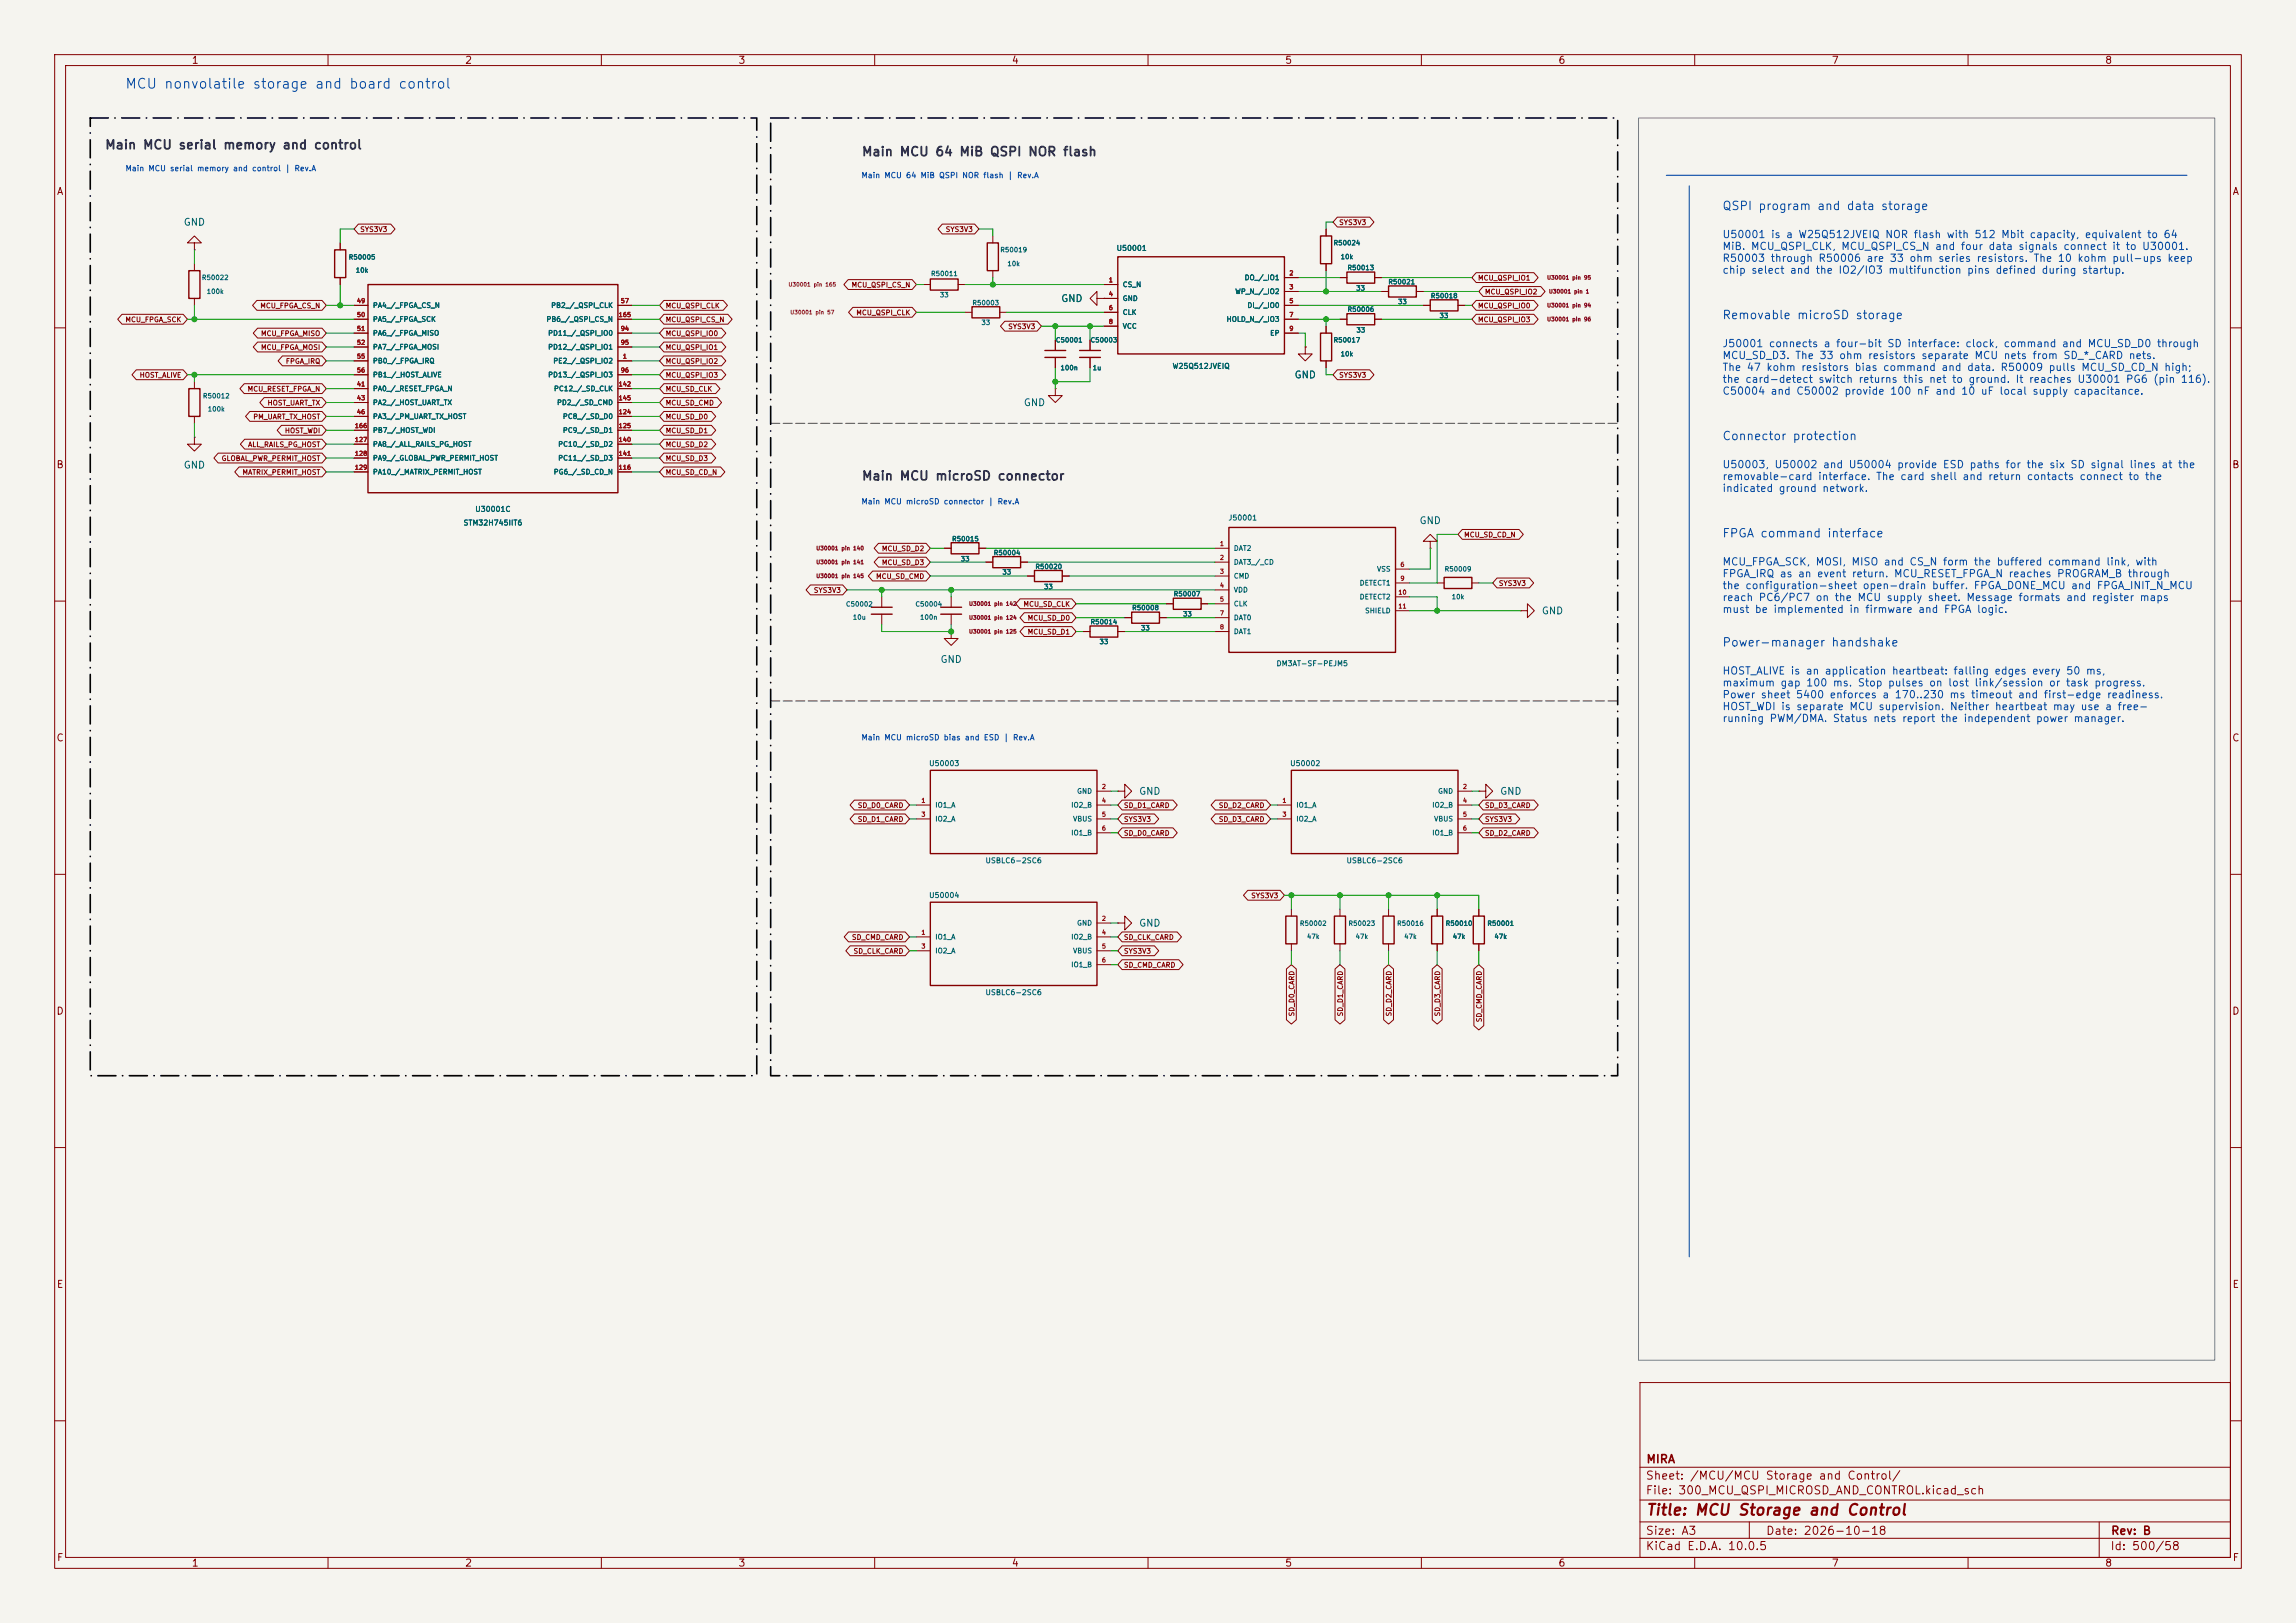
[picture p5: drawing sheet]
<svg xmlns="http://www.w3.org/2000/svg" width="420mm" height="297mm" viewBox="0 0 420 297" stroke-linecap="round" stroke-linejoin="round" font-family="sans-serif">
<defs><g id="words">
<text font-size="2" fill="#840000" x="301" y="277.8">Title: MCU Storage and Control</text>
<text font-size="1.8" fill="#0046a0" x="22.8" y="16.7">MCU nonvolatile storage and board control</text>
<g font-size="1.6" fill="#192f48">
<text x="19.1" y="27.7">Main MCU serial memory and control</text>
<text x="157.5" y="29">Main MCU 64 MiB QSPI NOR flash</text>
<text x="157.5" y="88.3">Main MCU microSD connector</text>
</g>
<g font-size="1.5" fill="#0046a0">
<text x="314.9" y="38.8">QSPI program and data storage</text>
<text x="314.9" y="58.8">Removable microSD storage</text>
<text x="314.9" y="80.9">Connector protection</text>
<text x="314.9" y="98.7">FPGA command interface</text>
<text x="314.9" y="118.7">Power-manager handshake</text>
</g>
<g font-size="1.5" fill="#840000">
<text x="301" y="268.1">MIRA</text>
<text x="300.9" y="273.8">File: 300_MCU_QSPI_MICROSD_AND_CONTROL.kicad_sch</text>
<text x="300.9" y="271.1">Sheet: /MCU/MCU Storage and Control/</text>
<text x="300.9" y="281.2">Size: A3</text>
<text x="322.9" y="281.2">Date: 2026-10-18</text>
<text x="386" y="281.2">Rev: B</text>
<text x="300.9" y="284">KiCad E.D.A. 10.0.5</text>
<text x="385.9" y="284">Id: 500/58</text>
</g>
<g font-size="1.3" fill="#840000">
<text x="35" y="12">1</text>
<text x="85" y="12">2</text>
<text x="135" y="12">3</text>
<text x="185" y="12">4</text>
<text x="235" y="12">5</text>
<text x="285" y="12">6</text>
<text x="335" y="12">7</text>
<text x="385" y="12">8</text>
<text x="10.3" y="36">A</text>
<text x="408.3" y="36">A</text>
<text x="10.2" y="86">B</text>
<text x="408.2" y="86">B</text>
<text x="10.2" y="136">C</text>
<text x="408.2" y="136">C</text>
<text x="10.2" y="186">D</text>
<text x="408.2" y="186">D</text>
<text x="10.3" y="236">E</text>
<text x="408.3" y="236">E</text>
<text x="10.3" y="286">F</text>
<text x="35" y="287">1</text>
<text x="85" y="287">2</text>
<text x="135" y="287">3</text>
<text x="185" y="287">4</text>
<text x="235" y="287">5</text>
<text x="285" y="287">6</text>
<text x="335" y="287">7</text>
<text x="385" y="287">8</text>
<text x="408.3" y="286">F</text>
</g>
<g font-size="1.3" fill="#006464">
<text x="33.5" y="41.6">GND</text>
<text x="194" y="55.6">GND</text>
<text x="236.7" y="69.5">GND</text>
<text x="187.2" y="74.6">GND</text>
<text x="33.5" y="86.1">GND</text>
<text x="259.6" y="96.2">GND</text>
<text x="281.9" y="112.7">GND</text>
<text x="171.9" y="121.6">GND</text>
<text x="208.3" y="145.7">GND</text>
<text x="274.3" y="145.7">GND</text>
<text x="208.3" y="169.9">GND</text>
</g>
<g font-size="1.3" fill="#0046a0">
<text x="315" y="43.9">U50001 is a W25Q512JVEIQ NOR flash with 512 Mbit capacity, equivalent to 64</text>
<text x="315" y="46.1">MiB. MCU_QSPI_CLK, MCU_QSPI_CS_N and four data signals connect it to U30001.</text>
<text x="315" y="48.3">R50003 through R50006 are 33 ohm series resistors. The 10 kohm pull-ups keep</text>
<text x="315" y="50.4">chip select and the IO2/IO3 multifunction pins defined during startup.</text>
<text x="315" y="63.9">J50001 connects a four-bit SD interface: clock, command and MCU_SD_D0 through</text>
<text x="315" y="66">MCU_SD_D3. The 33 ohm resistors separate MCU nets from SD_*_CARD nets.</text>
<text x="315" y="68.2">The 47 kohm resistors bias command and data. R50009 pulls MCU_SD_CD_N high;</text>
<text x="315" y="70.4">the card-detect switch returns this net to ground. It reaches U30001 PG6 (pin 116).</text>
<text x="315" y="72.6">C50004 and C50002 provide 100 nF and 10 uF local supply capacitance.</text>
<text x="315" y="86">U50003, U50002 and U50004 provide ESD paths for the six SD signal lines at the</text>
<text x="315" y="88.2">removable-card interface. The card shell and return contacts connect to the</text>
<text x="315" y="90.4">indicated ground network.</text>
<text x="315" y="103.8">MCU_FPGA_SCK, MOSI, MISO and CS_N form the buffered command link, with</text>
<text x="315" y="106">FPGA_IRQ as an event return. MCU_RESET_FPGA_N reaches PROGRAM_B through</text>
<text x="315" y="108.2">the configuration-sheet open-drain buffer. FPGA_DONE_MCU and FPGA_INIT_N_MCU</text>
<text x="315" y="110.3">reach PC6/PC7 on the MCU supply sheet. Message formats and register maps</text>
<text x="315" y="112.5">must be implemented in firmware and FPGA logic.</text>
<text x="315" y="123.8">HOST_ALIVE is an application heartbeat: falling edges every 50 ms,</text>
<text x="315" y="125.9">maximum gap 100 ms. Stop pulses on lost link/session or task progress.</text>
<text x="315" y="128.1">Power sheet 5400 enforces a 170..230 ms timeout and first-edge readiness.</text>
<text x="315" y="130.3">HOST_WDI is separate MCU supervision. Neither heartbeat may use a free-</text>
<text x="315" y="132.5">running PWM/DMA. Status nets report the independent power manager.</text>
</g>
<g font-size="1" fill="#0046be">
<text x="22.9" y="31.6">Main MCU serial memory and control | Rev.A</text>
<text x="157.5" y="32.8">Main MCU 64 MiB QSPI NOR flash | Rev.A</text>
<text x="157.5" y="92.5">Main MCU microSD connector | Rev.A</text>
<text x="157.5" y="135.7">Main MCU microSD bias and ESD | Rev.A</text>
</g>
<g font-size="1" fill="#006464">
<text x="204.2" y="46.1">U50001</text>
<text x="214.4" y="67.7">W25Q512JVEIQ</text>
<text x="86.8" y="93.9">U30001C</text>
<text x="224.6" y="95.5">J50001</text>
<text x="84.7" y="96.4">STM32H745IIT6</text>
<text x="233.4" y="122.1">DM3AT-SF-PEJM5</text>
<text x="169.9" y="140.4">U50003</text>
<text x="235.9" y="140.4">U50002</text>
<text x="180.2" y="158.2">USBLC6-2SC6</text>
<text x="246.2" y="158.2">USBLC6-2SC6</text>
<text x="169.9" y="164.5">U50004</text>
<text x="180.2" y="182.3">USBLC6-2SC6</text>
</g>
<g font-size=".9" fill="#840000">
<text x="244.9" y="41.4">SYS3V3</text>
<text x="65.8" y="42.7">SYS3V3</text>
<text x="172.9" y="42.7">SYS3V3</text>
<text x="155.7" y="52.8">MCU_QSPI_CS_N</text>
<text x="270.3" y="51.5">MCU_QSPI_IO1</text>
<text x="22.8" y="59.2">MCU_FPGA_SCK</text>
<text x="47.5" y="56.6">MCU_FPGA_CS_N</text>
<text x="121.7" y="59.2">MCU_QSPI_CS_N</text>
<text x="121.7" y="56.6">MCU_QSPI_CLK</text>
<text x="156.5" y="57.9">MCU_QSPI_CLK</text>
<text x="270.3" y="56.6">MCU_QSPI_IO0</text>
<text x="270.3" y="59.2">MCU_QSPI_IO3</text>
<text x="271.5" y="54.1">MCU_QSPI_IO2</text>
<text x="47.6" y="61.7">MCU_FPGA_MISO</text>
<text x="47.6" y="64.2">MCU_FPGA_MOSI</text>
<text x="121.7" y="64.2">MCU_QSPI_IO1</text>
<text x="121.7" y="61.7">MCU_QSPI_IO0</text>
<text x="184.3" y="60.4">SYS3V3</text>
<text x="25.5" y="69.3">HOST_ALIVE</text>
<text x="45.2" y="71.9">MCU_RESET_FPGA_N</text>
<text x="52.2" y="66.8">FPGA_IRQ</text>
<text x="121.7" y="71.9">MCU_SD_CLK</text>
<text x="121.7" y="69.3">MCU_QSPI_IO3</text>
<text x="121.7" y="66.8">MCU_QSPI_IO2</text>
<text x="244.9" y="69.3">SYS3V3</text>
<text x="46.2" y="76.9">PM_UART_TX_HOST</text>
<text x="48.8" y="74.4">HOST_UART_TX</text>
<text x="121.7" y="76.9">MCU_SD_D0</text>
<text x="121.7" y="74.4">MCU_SD_CMD</text>
<text x="45.3" y="82">ALL_RAILS_PG_HOST</text>
<text x="52" y="79.5">HOST_WDI</text>
<text x="121.7" y="79.5">MCU_SD_D1</text>
<text x="121.7" y="82">MCU_SD_D2</text>
<text x="40.4" y="84.6">GLOBAL_PWR_PERMIT_HOST</text>
<text x="44.3" y="87.1">MATRIX_PERMIT_HOST</text>
<text x="121.7" y="87.1">MCU_SD_CD_N</text>
<text x="121.7" y="84.6">MCU_SD_D3</text>
<text x="161.2" y="101.1">MCU_SD_D2</text>
<text x="267.7" y="98.5">MCU_SD_CD_N</text>
<text x="160.1" y="106.2">MCU_SD_CMD</text>
<text x="161.2" y="103.6">MCU_SD_D3</text>
<text x="274.1" y="107.4">SYS3V3</text>
<text x="148.8" y="108.7">SYS3V3</text>
<text x="187.1" y="111.2">MCU_SD_CLK</text>
<text x="187.9" y="113.8">MCU_SD_D0</text>
<text x="187.9" y="116.3">MCU_SD_D1</text>
<text x="156.8" y="148.1">SD_D0_CARD</text>
<text x="205.5" y="148.1">SD_D1_CARD</text>
<text x="222.9" y="148.1">SD_D2_CARD</text>
<text x="271.5" y="148.1">SD_D3_CARD</text>
<text x="156.8" y="150.6">SD_D1_CARD</text>
<text x="205.5" y="153.1">SD_D0_CARD</text>
<text x="205.5" y="150.6">SYS3V3</text>
<text x="222.9" y="150.6">SD_D3_CARD</text>
<text x="271.5" y="150.6">SYS3V3</text>
<text x="271.5" y="153.1">SD_D2_CARD</text>
<text x="228.8" y="164.6">SYS3V3</text>
<text x="155.7" y="172.2">SD_CMD_CARD</text>
<text x="205.5" y="172.2">SD_CLK_CARD</text>
<text x="156" y="174.7">SD_CLK_CARD</text>
<text x="205.5" y="174.7">SYS3V3</text>
<text x="205.5" y="177.3">SD_CMD_CARD</text>
<text x="237" y="186.1" transform="rotate(-90 237 186.1)">SD_D0_CARD</text>
<text x="245.9" y="186.1" transform="rotate(-90 245.9 186.1)">SD_D1_CARD</text>
<text x="254.7" y="186.1" transform="rotate(-90 254.7 186.1)">SD_D2_CARD</text>
<text x="263.6" y="186.1" transform="rotate(-90 263.6 186.1)">SD_D3_CARD</text>
<text x="271.3" y="187.2" transform="rotate(-90 271.3 187.2)">SD_CMD_CARD</text>
</g>
<g font-size=".9" fill="#006464">
<text x="63.7" y="47.7">R50005</text>
<text x="182.9" y="46.4">R50019</text>
<text x="243.8" y="45.1">R50024</text>
<text x="245.1" y="47.6">10k</text>
<text x="36.8" y="51.4">R50022</text>
<text x="37.7" y="54">100k</text>
<text x="65" y="50.1">10k</text>
<text x="170.2" y="50.7">R50011</text>
<text x="184.2" y="48.9">10k</text>
<text x="205.3" y="52.8">CS_N</text>
<text x="227.6" y="51.5">DO_/_IO1</text>
<text x="246.4" y="49.6">R50013</text>
<text x="248" y="53.4">33</text>
<text x="253.9" y="52.2">R50021</text>
<text x="68.1" y="56.6">PA4_/_FPGA_CS_N</text>
<text x="68.1" y="59.1">PA5_/_FPGA_SCK</text>
<text x="99.9" y="59.1">PB6_/_QSPI_CS_N</text>
<text x="100.7" y="56.6">PB2_/_QSPI_CLK</text>
<text x="171.8" y="54.6">33</text>
<text x="177.8" y="56.1">R50003</text>
<text x="179.4" y="59.7">33</text>
<text x="205.3" y="55.3">GND</text>
<text x="205.3" y="57.8">CLK</text>
<text x="224.3" y="59.1">HOLD_N_/_IO3</text>
<text x="225.9" y="54">WP_N_/_IO2</text>
<text x="228.1" y="56.6">DI_/_IO0</text>
<text x="246.4" y="57.3">R50006</text>
<text x="255.6" y="55.9">33</text>
<text x="261.6" y="54.8">R50018</text>
<text x="263.2" y="58.4">33</text>
<text x="68.1" y="61.6">PA6_/_FPGA_MISO</text>
<text x="68.1" y="64.2">PA7_/_FPGA_MOSI</text>
<text x="100.2" y="61.6">PD11_/_QSPI_IO0</text>
<text x="100.2" y="64.2">PD12_/_QSPI_IO1</text>
<text x="193" y="62.9">C50001</text>
<text x="199.4" y="62.9">C50003</text>
<text x="205.3" y="60.4">VCC</text>
<text x="232.2" y="61.6">EP</text>
<text x="243.8" y="62.9">R50017</text>
<text x="245.1" y="65.4">10k</text>
<text x="248" y="61.1">33</text>
<text x="68.1" y="71.8">PA0_/_RESET_FPGA_N</text>
<text x="68.1" y="66.7">PB0_/_FPGA_IRQ</text>
<text x="68.1" y="69.3">PB1_/_HOST_ALIVE</text>
<text x="100.2" y="69.3">PD13_/_QSPI_IO3</text>
<text x="101.1" y="66.7">PE2_/_QSPI_IO2</text>
<text x="101.2" y="71.8">PC12_/_SD_CLK</text>
<text x="193.9" y="68">100n</text>
<text x="199.8" y="68">1u</text>
<text x="37" y="73.1">R50012</text>
<text x="37.9" y="75.5">100k</text>
<text x="68.1" y="74.3">PA2_/_HOST_UART_TX</text>
<text x="68.1" y="76.9">PA3_/_PM_UART_TX_HOST</text>
<text x="101.8" y="74.3">PD2_/_SD_CMD</text>
<text x="102.9" y="76.9">PC8_/_SD_D0</text>
<text x="68.1" y="82">PA8_/_ALL_RAILS_PG_HOST</text>
<text x="68.1" y="79.4">PB7_/_HOST_WDI</text>
<text x="102" y="82">PC10_/_SD_D2</text>
<text x="102.9" y="79.4">PC9_/_SD_D1</text>
<text x="68.1" y="84.5">PA9_/_GLOBAL_PWR_PERMIT_HOST</text>
<text x="68.1" y="87">PA10_/_MATRIX_PERMIT_HOST</text>
<text x="101.2" y="87">PG6_/_SD_CD_N</text>
<text x="102" y="84.5">PC11_/_SD_D3</text>
<text x="174.1" y="99.3">R50015</text>
<text x="181.7" y="101.8">R50004</text>
<text x="225.6" y="101">DAT2</text>
<text x="175.7" y="102.9">33</text>
<text x="183.3" y="105.3">33</text>
<text x="189.3" y="104.3">R50020</text>
<text x="225.6" y="103.6">DAT3_/_CD</text>
<text x="225.6" y="106.1">CMD</text>
<text x="248.6" y="107.4">DETECT1</text>
<text x="251.8" y="104.8">VSS</text>
<text x="264.2" y="104.8">R50009</text>
<text x="154.7" y="111.2">C50002</text>
<text x="155.9" y="113.6">10u</text>
<text x="167.4" y="111.2">C50004</text>
<text x="168.2" y="113.6">100n</text>
<text x="190.9" y="108">33</text>
<text x="207" y="111.9">R50008</text>
<text x="214.6" y="109.3">R50007</text>
<text x="216.3" y="113">33</text>
<text x="225.6" y="108.6">VDD</text>
<text x="225.6" y="111.2">CLK</text>
<text x="225.6" y="113.7">DAT0</text>
<text x="248.6" y="109.9">DETECT2</text>
<text x="249.6" y="112.4">SHIELD</text>
<text x="265.5" y="109.9">10k</text>
<text x="199.4" y="114.4">R50014</text>
<text x="201" y="118.1">33</text>
<text x="208.6" y="115.6">33</text>
<text x="225.6" y="116.3">DAT1</text>
<text x="171" y="148">IO1_A</text>
<text x="195.9" y="148">IO2_B</text>
<text x="196.9" y="145.5">GND</text>
<text x="237" y="148">IO1_A</text>
<text x="261.9" y="148">IO2_B</text>
<text x="263" y="145.5">GND</text>
<text x="171" y="150.5">IO2_A</text>
<text x="195.9" y="153.1">IO1_B</text>
<text x="196.2" y="150.5">VBUS</text>
<text x="237" y="150.5">IO2_A</text>
<text x="261.9" y="153.1">IO1_B</text>
<text x="262.2" y="150.5">VBUS</text>
<text x="171" y="172.1">IO1_A</text>
<text x="195.9" y="172.1">IO2_B</text>
<text x="196.9" y="169.6">GND</text>
<text x="237.7" y="169.6">R50002</text>
<text x="239" y="172">47k</text>
<text x="246.6" y="169.6">R50023</text>
<text x="247.9" y="172">47k</text>
<text x="255.5" y="169.6">R50016</text>
<text x="256.8" y="172">47k</text>
<text x="264.4" y="169.6">R50010</text>
<text x="265.7" y="172">47k</text>
<text x="272" y="169.6">R50001</text>
<text x="273.3" y="172">47k</text>
<text x="171" y="174.7">IO2_A</text>
<text x="195.9" y="177.2">IO1_B</text>
<text x="196.2" y="174.7">VBUS</text>
</g>
<g font-size=".8" fill="#a90000">
<text x="202.7" y="51.9">1</text>
<text x="235.8" y="50.6">2</text>
<text x="235.8" y="53.1">3</text>
<text x="65.2" y="55.7">49</text>
<text x="65.2" y="58.2">50</text>
<text x="113.1" y="58.2">165</text>
<text x="113.5" y="55.7">57</text>
<text x="202.7" y="54.4">4</text>
<text x="202.7" y="56.9">6</text>
<text x="202.7" y="59.5">8</text>
<text x="235.8" y="55.7">5</text>
<text x="235.8" y="58.2">7</text>
<text x="65.2" y="60.7">51</text>
<text x="65.2" y="63.3">52</text>
<text x="65.2" y="65.8">55</text>
<text x="113.5" y="60.7">94</text>
<text x="113.5" y="63.3">95</text>
<text x="113.8" y="65.8">1</text>
<text x="235.8" y="60.7">9</text>
<text x="65.2" y="70.9">41</text>
<text x="65.2" y="68.4">56</text>
<text x="113.1" y="70.9">142</text>
<text x="113.5" y="68.4">96</text>
<text x="65.2" y="73.4">43</text>
<text x="65.2" y="76">46</text>
<text x="113.1" y="76">124</text>
<text x="113.1" y="73.4">145</text>
<text x="64.8" y="81.1">127</text>
<text x="64.8" y="83.6">128</text>
<text x="64.8" y="78.5">166</text>
<text x="113.1" y="78.5">125</text>
<text x="113.1" y="81.1">140</text>
<text x="113.1" y="83.6">141</text>
<text x="64.8" y="86.1">129</text>
<text x="113.1" y="86.1">116</text>
<text x="223.1" y="100.1">1</text>
<text x="223.1" y="102.7">2</text>
<text x="223.1" y="105.2">3</text>
<text x="223.1" y="107.7">4</text>
<text x="256.1" y="103.9">6</text>
<text x="256.1" y="106.5">9</text>
<text x="223.1" y="110.3">5</text>
<text x="223.1" y="112.8">7</text>
<text x="255.7" y="109">10</text>
<text x="255.7" y="111.5">11</text>
<text x="223.1" y="115.4">8</text>
<text x="168.4" y="147.1">1</text>
<text x="168.4" y="149.6">3</text>
<text x="201.5" y="144.6">2</text>
<text x="201.5" y="147.1">4</text>
<text x="201.5" y="149.6">5</text>
<text x="234.5" y="147.1">1</text>
<text x="234.5" y="149.6">3</text>
<text x="267.5" y="144.6">2</text>
<text x="267.5" y="147.1">4</text>
<text x="267.5" y="149.6">5</text>
<text x="201.5" y="152.2">6</text>
<text x="267.5" y="152.2">6</text>
<text x="168.4" y="171.2">1</text>
<text x="168.4" y="173.8">3</text>
<text x="201.5" y="168.7">2</text>
<text x="201.5" y="171.2">4</text>
<text x="201.5" y="173.8">5</text>
<text x="201.5" y="176.3">6</text>
</g>
<g font-size=".7" fill="#840084">
<text x="144.2" y="52.6">U30001 pin 165</text>
<text x="282.9" y="51.3">U30001 pin 95</text>
<text x="283.3" y="53.9">U30001 pin 1</text>
<text x="144.5" y="57.7">U30001 pin 57</text>
<text x="282.9" y="58.9">U30001 pin 96</text>
<text x="282.9" y="56.4">U30001 pin 94</text>
<text x="149.2" y="100.9">U30001 pin 140</text>
<text x="149.2" y="105.9">U30001 pin 145</text>
<text x="149.2" y="103.4">U30001 pin 141</text>
<text x="177.2" y="113.6">U30001 pin 124</text>
<text x="177.2" y="111">U30001 pin 142</text>
<text x="177.2" y="116.1">U30001 pin 125</text>
</g>
</g></defs>
<path d="M0 0h420v297h-420z" fill="#f5f4ef" stroke="#f5f4ef" stroke-width=".18"/>
<g fill="none" stroke="#840000" stroke-width=".18">
<path d="M10 10h400v277h-400zM12 12h396v273h-396zM60 10v2M110 10v2M160 10v2M210 10v2M260 10v2M310 10v2M360 10v2M244.6 39.7h5.9l.8 .9-.8 .9h-5.9l-.8-.9zM22.3 57.5h11.2l.8 .9-.8 .9h-11.2l-.8-.9zM35.6 44.5h1.2l-1.2-1.3-1.3 1.3h1.3v1.2"/>
<path d="M35.6 45.7h.1M35.6 48.3v1.2M35.6 54.6v1.3M47 55h11.9l.8 .9-.8 .9h-11.9l-.8-.9zM62.2 44.5v1.2M62.2 50.8v1.3M64.8 58.4h2.5M64.8 55.9h2.5M65.6 41h5.9l.8 .9-.8 .9h-5.9l-.8-.9zM113 58.4h2.6M113 55.9h2.6M121.4 57.5h11.7l.8 .9-.8 .9h-11.7l-.8-.9z"/>
<path d="M121.4 55h10.9l.8 .9-.8 .9h-10.9l-.8-.9zM155.1 51.2h11.8l.7 .9-.7 .9h-11.8l-.7-.9zM156 56.2h10.9l.7 1-.7 .9h-10.9l-.8-.9zM168.9 52.1h1.3M172.4 41h5.9l.8 .9-.8 .9h-5.9l-.8-.9zM175.3 52.1h1.2M176.5 57.2h1.3M181.6 43.2v1.3M181.6 49.5v1.3M182.9 57.2h1.2M183.8 58.8h5.9l.8 .9-.8 .9h-5.9l-.8-.9zM200.7 54.6v-1.3l-1.3 1.3 1.3 1.3v-1.3h1.2"/>
<path d="M201.9 54.6h.1M201.9 52.1h2.6M201.9 54.6h2.6M201.9 57.2h2.6M201.9 59.7h2.6M234.9 50.8h2.6M234.9 58.4h2.6M234.9 55.9h2.6M234.9 53.3h2.6M242.6 41.9v1.3M242.6 48.3v1.2M242.6 59.7v1.3"/>
<path d="M245.1 50.8h1.3M245.1 58.4h1.3M251.5 50.8h1.2M251.5 58.4h1.2M252.7 53.3h1.3M259.1 53.3h1.2M260.3 55.9h1.3M266.7 55.9h1.3M270 49.9h10.6l.8 .9-.8 .9h-10.6l-.8-.9zM270 55h10.6l.8 .9-.8 .9h-10.6l-.8-.9zM270 57.5h10.6l.8 .9-.8 .9h-10.6l-.8-.9zM271.3 52.4h10.5l.8 .9-.8 .9h-10.5l-.8-.9z"/>
<path d="M10 60h2M24.9 67.7h8.6l.8 .9-.8 .9h-8.6l-.8-.9zM35.6 69.9v1.2M35.6 76.2v1.3M44.7 70.2h14.2l.8 .9-.8 .9h-14.2l-.8-.9zM45.7 75.3h13.2l.8 .9-.8 .9h-13.2l-.8-.9zM47.1 60.1h11.8l.8 .9-.8 .9h-11.8l-.8-.9zM47.1 62.6h11.8l.8 .9-.8 .9h-11.8l-.8-.9zM48.3 72.8h10.6l.8 .9-.8 .9h-10.6l-.8-.9zM51.5 77.8h7.4l.8 .9-.8 .9h-7.4l-.8-.9zM51.7 65.1h7.2l.8 .9-.8 .9h-7.2l-.8-.9zM64.8 61h2.5"/>
<path d="M64.8 66h2.5M64.8 71.1h2.5M64.8 73.7h2.5M64.8 76.2h2.5M64.8 63.5h2.5M64.8 68.6h2.5M64.8 78.7h2.5M113 61h2.6M113 66h2.6M113 71.1h2.6M113 73.7h2.6M113 76.2h2.6"/>
<path d="M113 63.5h2.6M113 68.6h2.6M113 78.7h2.6M121.4 62.6h10.6l.8 .9-.8 .9h-10.6l-.8-.9zM121.4 75.3h8.7l.8 .9-.8 .9h-8.7l-.8-.9zM121.4 70.2h9.5l.8 .9-.8 .9h-9.5l-.8-.9zM121.4 60.1h10.6l.8 .9-.8 .9h-10.6l-.8-.9zM121.4 67.7h10.6l.8 .9-.8 .9h-10.6l-.8-.9zM121.4 72.8h9.8l.8 .9-.8 .9h-9.8l-.8-.9zM121.4 65.1h10.6l.8 .9-.8 .9h-10.6l-.8-.9zM121.4 77.8h8.7l.8 .9-.8 .9h-8.7l-.8-.9zM193 71.1v1.3h1.3l-1.3 1.3-1.2-1.3h1.2"/>
<path d="M193 71.1h.1M193 62.2v1.9M193 65.4v1.9M199.4 62.2v1.9M199.4 65.4v1.9M234.9 61h2.6M238.8 63.5v1.3h1.2l-1.2 1.2-1.3-1.2h1.3M238.8 63.5h.1M242.6 66v1.3M244.6 67.7h5.9l.8 .9-.8 .9h-5.9l-.8-.9zM408 60h2M35.6 80v1.3h1.2l-1.2 1.3-1.3-1.3h1.3"/>
<path d="M35.6 80h.1M39.9 82.9h19l.8 .9-.8 .9h-19l-.8-.9zM43.7 85.5h15.2l.8 .9-.8 .9h-15.2l-.8-.9zM44.8 80.4h14.1l.8 .9-.8 .9h-14.1l-.8-.9zM64.8 86.4h2.5M64.8 81.3h2.5M64.8 83.8h2.5M113 86.4h2.6M113 81.3h2.6M113 83.8h2.6M121.4 85.5h10.4l.8 .9-.8 .9h-10.4l-.8-.9zM121.4 80.4h8.7l.8 .9-.8 .9h-8.7l-.8-.9z"/>
<path d="M121.4 82.9h8.7l.8 .9-.8 .9h-8.7l-.8-.9zM160.7 99.4h8.7l.8 .9-.8 .9h-8.7l-.8-.9zM261.6 99.1h1.3l-1.3-1.3-1.3 1.3h1.3v1.2M267.5 96.9h10.4l.7 .9-.7 .9h-10.4l-.8-.9zM10 110h2M148.2 107h6l.7 1-.7 .9h-6l-.8-.9zM159.6 104.5h9.8l.8 .9-.8 .9h-9.8l-.8-.9zM160.7 102h8.7l.8 .9-.8 .9h-8.7l-.8-.9zM161.3 109.2v1.9M161.3 112.4v1.9M172.7 100.3h1.3M174 115.6v1.2h-1.3l1.3 1.3 1.3-1.3h-1.3"/>
<path d="M174 115.6h.1M174 109.2v1.9M174 112.4v1.9M179.1 100.3h1.2M180.3 102.9h1.3M186.6 109.6h9.5l.7 .9-.7 .9h-9.5l-.8-.9zM186.7 102.9h1.3M187.4 114.7h8.7l.7 .9-.7 .9h-8.7l-.8-.9zM187.4 112.1h8.7l.7 .9-.7 .9h-8.7l-.8-.9zM188 105.4h1.2M194.3 105.4h1.3M198.1 115.6h1.3"/>
<path d="M204.5 115.6h1.2M205.7 113h1.3M212.1 113h1.3M213.4 110.5h1.2M219.7 110.5h1.3M222.2 115.6h2.6M222.2 113h2.6M222.2 110.5h2.6M222.2 100.3h2.6M222.2 102.9h2.6M222.2 105.4h2.6M222.2 108h2.6"/>
<path d="M255.3 104.1h2.5M255.3 106.7h2.5M255.3 109.2h2.5M255.3 111.8h2.5M261.6 100.3h.1M262.9 106.7h1.3M269.2 106.7h1.3M273.8 105.8h6l.7 .9-.7 .9h-6l-.8-.9zM278.1 111.8h1.3v-1.3l1.3 1.3-1.3 1.2v-1.2M278.1 111.8h.1M408 110h2M10 160h2"/>
<path d="M156.3 149h9.3l.8 .9-.8 .9h-9.3l-.8-.9zM156.3 146.4h9.3l.8 .9-.8 .9h-9.3l-.8-.9zM167.6 147.3h2.6M167.6 149.9h2.6M200.7 147.3h2.5M200.7 144.8h2.5M200.7 149.9h2.5M200.7 152.4h2.5M204.5 144.8h1.2v-1.3l1.3 1.3-1.3 1.3v-1.3M204.5 144.8h.1M205.3 151.5h9.3l.7 .9-.7 .9h-9.3l-.8-.9zM205.3 146.4h9.3l.7 .9-.7 .9h-9.3l-.8-.9z"/>
<path d="M205.3 149h5.9l.8 .9-.8 .9h-5.9l-.8-.9zM222.3 149h9.3l.8 .9-.8 .9h-9.3l-.8-.9zM222.3 146.4h9.3l.8 .9-.8 .9h-9.3l-.8-.9zM233.7 147.3h2.5M233.7 149.9h2.5M266.7 147.3h2.5M266.7 144.8h2.5M266.7 149.9h2.5M266.7 152.4h2.5M270.5 144.8h1.3v-1.3l1.2 1.3-1.2 1.3v-1.3M270.5 144.8h.1M271.3 149h5.9l.8 .9-.8 .9h-5.9l-.8-.9z"/>
<path d="M271.3 146.4h9.3l.8 .9-.8 .9h-9.3l-.8-.9zM271.3 151.5h9.3l.8 .9-.8 .9h-9.3l-.8-.9zM408 160h2M155.2 170.5h10.4l.8 1-.8 .9h-10.4l-.8-.9zM155.5 173.1h10.1l.8 .9-.8 .9h-10.1l-.8-.9zM167.6 171.5h2.6M167.6 174h2.6M200.7 171.5h2.5M200.7 168.9h2.5M200.7 174h2.5M200.7 176.5h2.5M204.5 168.9h1.2v-1.3l1.3 1.3-1.3 1.3v-1.3"/>
<path d="M204.5 168.9h.1M205.3 170.5h10l.8 1-.8 .9h-10l-.8-.9zM205.3 173.1h5.9l.8 .9-.8 .9h-5.9l-.8-.9zM205.3 175.6h10.3l.8 .9-.8 .9h-10.3l-.8-.9zM228.2 162.9h6l.7 .9-.7 .9h-6l-.7-.9zM235.3 177.3l.9-.8 .9 .8v9.3l-.9 .8-.9-.8zM236.2 166.4v1.2M236.2 172.7v1.3M244.2 177.3l.9-.8 .9 .8v9.3l-.9 .8-.9-.8zM245.1 166.4v1.2M245.1 172.7v1.3M253.1 177.3l.9-.8 .9 .8v9.3l-.9 .8-.9-.8z"/>
<path d="M254 166.4v1.2M254 172.7v1.3M262 177.3l.9-.8 .9 .8v9.3l-.9 .8-.9-.8zM262.9 166.4v1.2M262.9 172.7v1.3M269.6 177.3l.9-.8 .9 .8v10.4l-.9 .8-.9-.8zM270.5 166.4v1.2M270.5 172.7v1.3M10 210h2M408 210h2M300 253h108v32h-108zM10 260h2"/>
<path d="M300 278.5h108M300 274.5h108M300 268.5h108M320 278.5v3M384 278.5v6.5M408 260h2M60 285v2M110 285v2M160 285v2M210 285v2M260 285v2M300 281.5h108"/>
<path d="M310 285v2M360 285v2"/>
</g>
<g fill="none" stroke="#840000" stroke-width=".25">
<path d="M34.5 49.5h2.1v5.1h-2.1zM61.2 45.7h2v5.1h-2zM67.3 52.1h45.7v38.1h-45.7zM170.2 51.1h5.1v2h-5.1zM177.8 56.1h5.1v2.1h-5.1zM180.6 44.5h2v5h-2zM204.5 47h30.4v17.8h-30.4zM241.6 43.2h2v5.1h-2zM246.4 49.8h5.1v2h-5.1zM246.4 57.4h5.1v2h-5.1zM254 52.3h5.1v2.1h-5.1zM261.6 54.9h5.1v2h-5.1z"/>
<path d="M34.5 71.1h2.1v5.1h-2.1zM191.1 64.1h3.8M191.1 65.4h3.8M197.5 64.1h3.8M197.5 65.4h3.8M241.6 61h2v5h-2zM174 99.3h5.1v2h-5.1zM224.8 96.5h30.5v22.9h-30.5zM159.4 111.1h3.8M159.4 112.4h3.8M172.1 111.1h3.8M172.1 112.4h3.8"/>
<path d="M181.6 101.9h5.1v2h-5.1zM189.2 104.4h5.1v2h-5.1zM199.4 114.6h5.1v2h-5.1zM207 112h5.1v2h-5.1zM214.6 109.5h5.1v2h-5.1zM264.2 105.7h5v2h-5zM170.2 141h30.5v15.2h-30.5zM236.2 141h30.5v15.2h-30.5zM170.2 165.1h30.5v15.2h-30.5zM235.2 167.6h2v5.1h-2zM244.1 167.6h2v5.1h-2zM253 167.6h2v5.1h-2z"/>
<path d="M261.9 167.6h2v5.1h-2zM269.5 167.6h2v5.1h-2z"/>
</g>
<path d="M304.8 32.1h95.2" fill="none" stroke="#0000c2" stroke-width=".18"/>
<path d="M141 77.5h154.9M141 128.3h154.9" fill="none" stroke="#484848" stroke-width=".18" stroke-dasharray="1.7 .6"/>
<path d="M309 34v196" fill="none" stroke="#0046a0" stroke-width=".18"/>
<g fill="none" stroke="#009600" stroke-width=".18">
<path d="M34.3 58.4h30.5M35.6 45.7v2.6M35.6 55.9v2.5M59.7 55.9h5.1M62.2 52.1v3.8M64.8 41.9h-2.6v2.6M115.6 58.4h5M115.6 55.9h5M167.6 57.2h8.9M167.6 52.1h1.3M176.5 52.1h25.4M179.1 41.9h2.5v1.3"/>
<path d="M181.6 50.8v1.3M184.1 57.2h17.8M190.5 59.7h11.4M193 59.7v2.5M199.4 59.7v2.5M237.5 58.4h7.6M237.5 55.9h22.8M237.5 53.3h15.2M237.5 50.8h7.6M242.6 49.5v3.8M242.6 58.4v1.3M243.8 40.6h-1.2v1.3"/>
<path d="M252.7 58.4h16.5M252.7 50.8h16.5M260.3 53.3h10.2M268 55.9h1.2M34.3 68.6h30.5M35.6 68.6v1.3M35.6 77.5v2.5M59.7 61h5.1M59.7 71.1h5.1M59.7 78.7h5.1M59.7 76.2h5.1M59.7 73.7h5.1"/>
<path d="M59.7 63.5h5.1M59.7 66h5.1M115.6 61h5M115.6 68.6h5M115.6 71.1h5M115.6 78.7h5M115.6 76.2h5M115.6 73.7h5M115.6 63.5h5M115.6 66h5M193 67.3v3.8M199.4 67.3v2.6h-6.4"/>
<path d="M237.5 61h1.3v2.5M242.6 67.3v1.3h1.2M59.7 81.3h5.1M59.7 83.8h5.1M59.7 86.4h5.1M115.6 81.3h5M115.6 83.8h5M115.6 86.4h5M266.7 97.8h-3.8v8.9h-5.1M154.9 108h67.3M161.3 108v1.2M161.3 114.3v1.3h12.7v-1.3"/>
<path d="M170.2 100.3h2.5M170.2 102.9h10.1M170.2 105.4h17.8M174 108v1.2M180.3 100.3h41.9M188 102.9h34.2M195.6 105.4h26.6M196.8 110.5h16.6M196.8 113h8.9M196.8 115.6h1.3M205.7 115.6h16.5M213.4 113h8.8"/>
<path d="M221 110.5h1.2M257.8 111.8h20.3M257.8 109.2h5.1v2.6M261.6 100.3v3.8h-3.8M270.5 106.7h2.5M166.4 147.3h1.2M166.4 149.9h1.2M203.2 147.3h1.3M203.2 149.9h1.3M203.2 144.8h1.3M203.2 152.4h1.3M232.4 147.3h1.3"/>
<path d="M232.4 149.9h1.3M269.2 147.3h1.3M269.2 149.9h1.3M269.2 144.8h1.3M269.2 152.4h1.3M166.4 171.5h1.2M166.4 174h1.2M203.2 171.5h1.3M203.2 168.9h1.3M203.2 176.5h1.3M203.2 174h1.3M234.9 163.8h35.6v2.6"/>
<path d="M236.2 163.8v2.6M236.2 174v2.5M245.1 163.8v2.6M245.1 174v2.5M254 163.8v2.6M254 174v2.5M262.9 163.8v2.6M262.9 174v2.5M270.5 174v2.5"/>
</g>
<path d="M16.5 21.6h121.9v175.3h-121.9zM141 21.6h154.9v175.3h-154.9z" fill="none" stroke="#000" stroke-width=".3" stroke-dasharray="3.3 1.2 .1 1.2"/>
<path d="M299.7 21.6h105.4v227.3h-105.4z" fill="none" stroke="#78808a" stroke-width=".18"/>
<g fill="#009600" stroke="#009600" stroke-width=".18">
<circle cx="242.6" cy="58.4" r=".46"/>
<circle cx="242.6" cy="53.3" r=".46"/>
<circle cx="199.4" cy="59.7" r=".46"/>
<circle cx="254" cy="163.8" r=".46"/>
<circle cx="245.1" cy="163.8" r=".46"/>
<circle cx="262.9" cy="111.8" r=".46"/>
<circle cx="236.2" cy="163.8" r=".46"/>
<circle cx="262.9" cy="163.8" r=".46"/>
<circle cx="62.2" cy="55.9" r=".46"/>
<circle cx="35.6" cy="58.4" r=".46"/>
<circle cx="35.6" cy="68.6" r=".46"/>
<circle cx="193" cy="69.9" r=".46"/>
<circle cx="193" cy="59.7" r=".46"/>
<circle cx="174" cy="108" r=".46"/>
<circle cx="161.3" cy="108" r=".46"/>
<circle cx="174" cy="115.6" r=".46"/>
<circle cx="181.6" cy="52.1" r=".46"/>
</g>
<use href="#words"/>
</svg>
